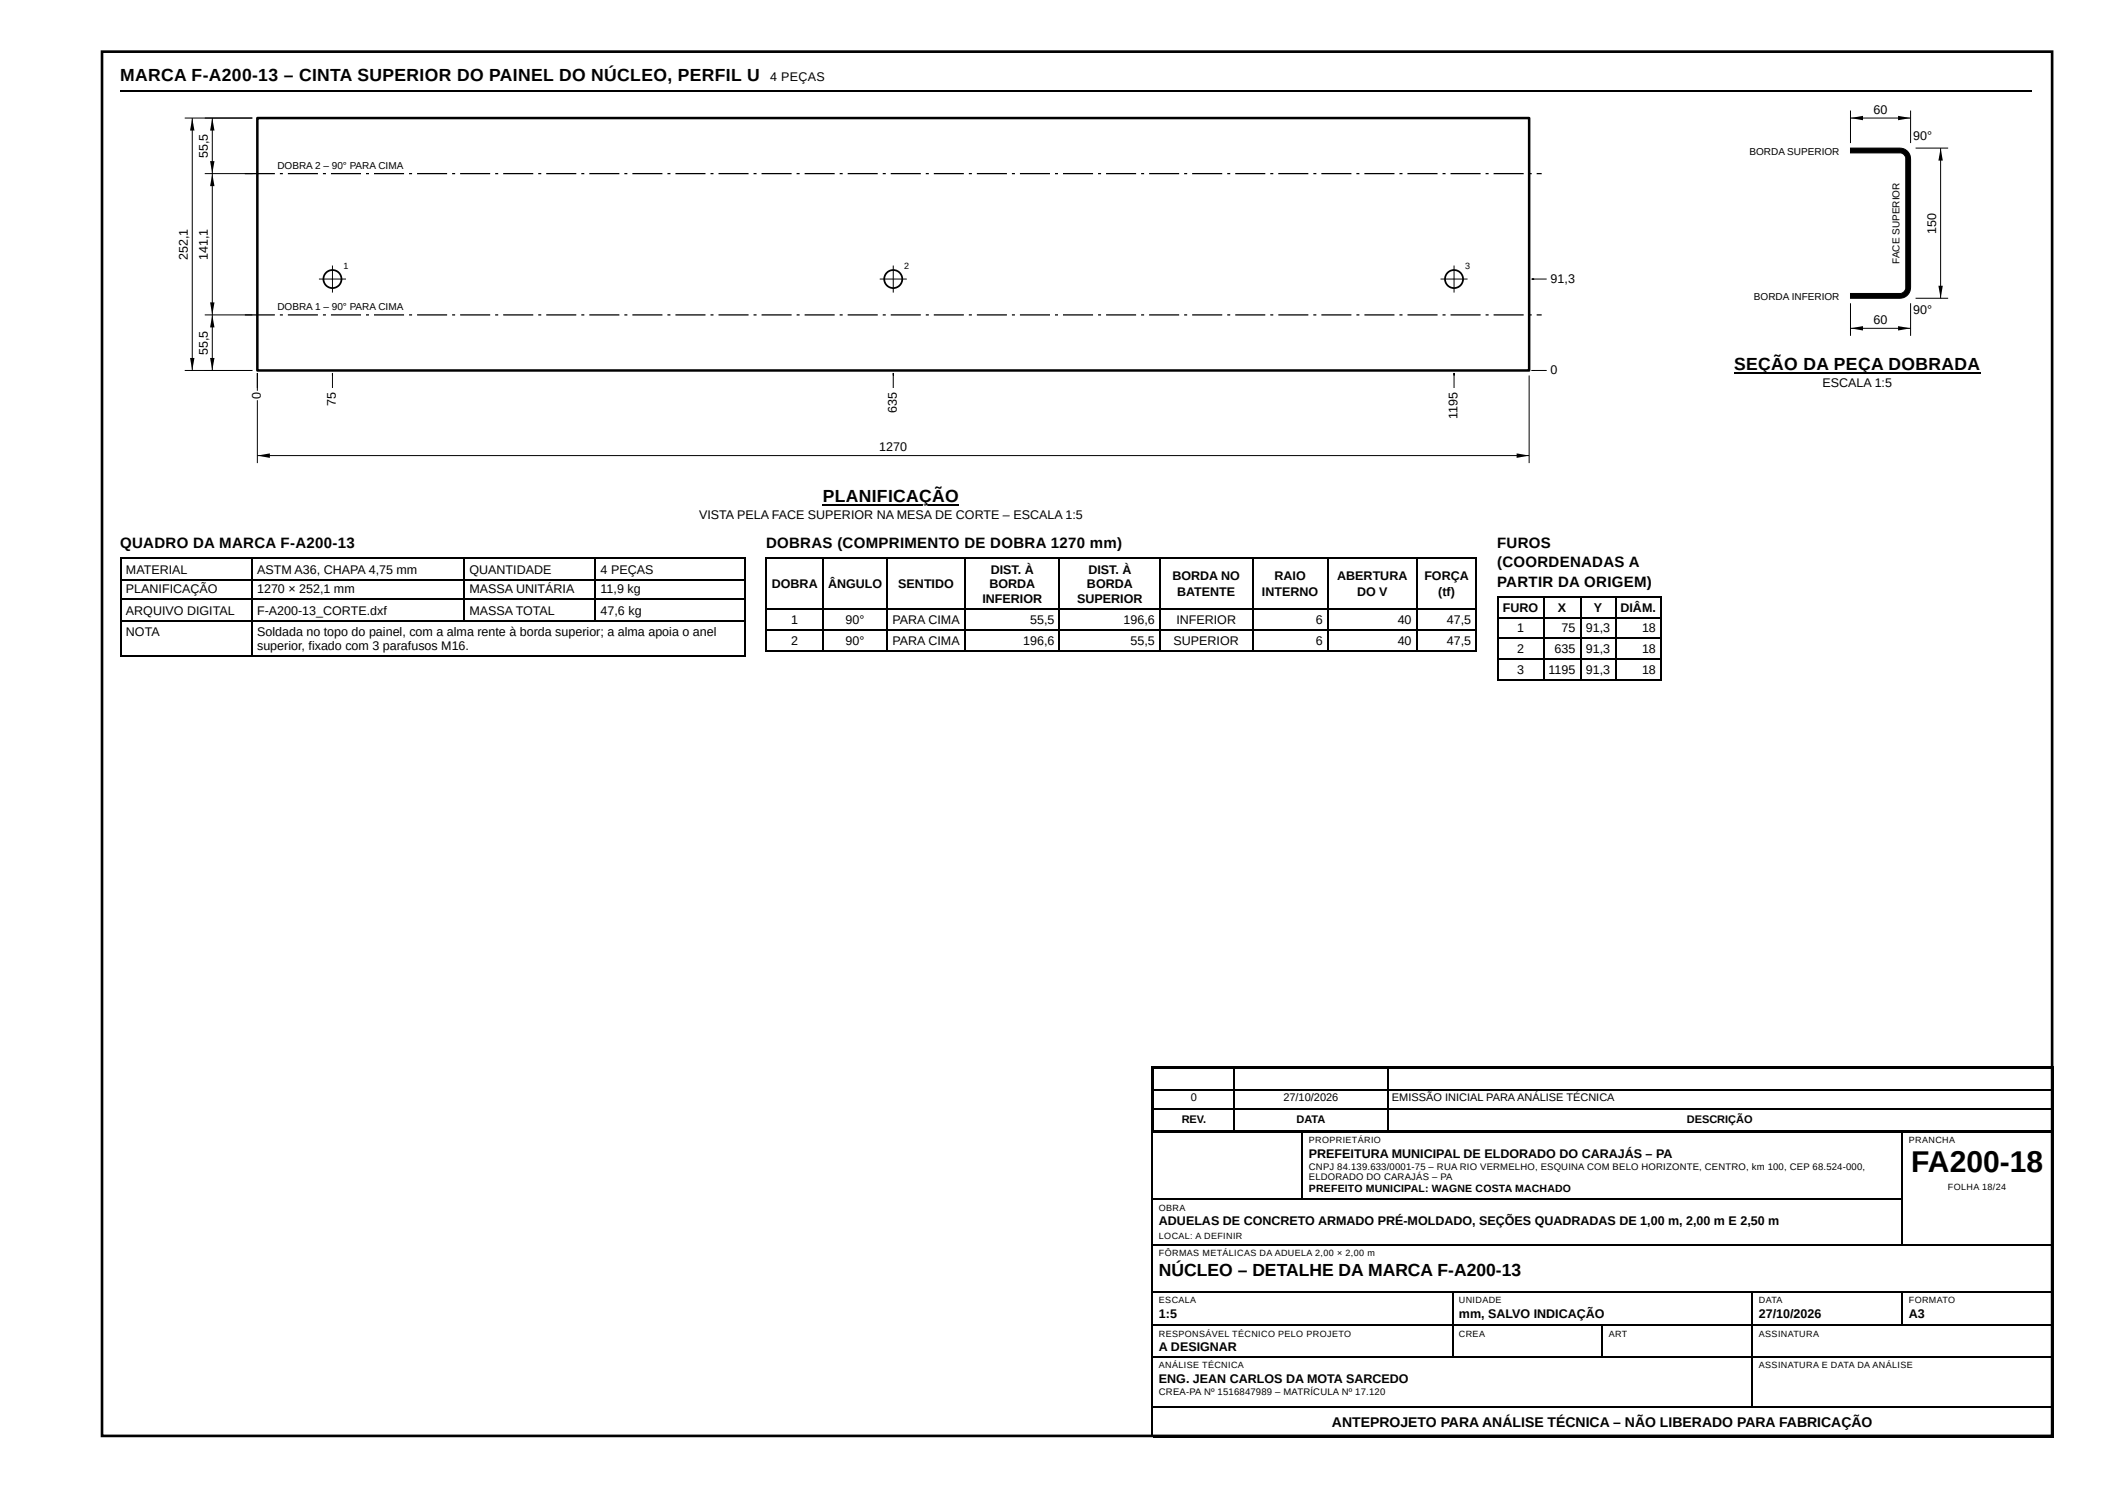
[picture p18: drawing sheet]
<svg xmlns="http://www.w3.org/2000/svg" width="420mm" height="297mm" viewBox="0 0 420 297" stroke-linecap="round" stroke-linejoin="round" font-family="sans-serif">
<defs><g id="words">
<text font-size="6" x="381.7" y="234.2">FA200-18</text>
<g font-size="3.5">
<text x="24" y="16.1">MARCA F-A200-13 – CINTA SUPERIOR DO PAINEL DO NÚCLEO, PERFIL U</text>
<text x="346.3" y="73.8">SEÇÃO DA PEÇA DOBRADA</text>
<text x="164.3" y="100.3">PLANIFICAÇÃO</text>
<text x="231.5" y="254.8">NÚCLEO – DETALHE DA MARCA F-A200-13</text>
</g>
<g font-size="3">
<text x="24" y="109.5">QUADRO DA MARCA F-A200-13</text>
<text x="153" y="109.5">DOBRAS (COMPRIMENTO DE DOBRA 1270 mm)</text>
<text x="299" y="109.5">FUROS</text>
<text x="299" y="113.2">(COORDENADAS A</text>
<text x="299" y="117.2">PARTIR DA ORIGEM)</text>
</g>
<text font-size="2.8" x="266" y="285">ANTEPROJETO PARA ANÁLISE TÉCNICA – NÃO LIBERADO PARA FABRICAÇÃO</text>
<g font-size="2.5">
<text x="153.8" y="16.1">4 PEÇAS</text>
<text x="384.9" y="28">°</text>
<text x="384.9" y="62.8">°</text>
<text x="364" y="77.3">ESCALA 1:5</text>
<text x="139.6" y="103.7">VISTA PELA FACE SUPERIOR NA MESA DE CORTE – ESCALA 1:5</text>
<text x="25.2" y="114.6">MATERIAL</text>
<text x="25.2" y="118.5">PLANIFICAÇÃO</text>
<text x="51.3" y="114.6">ASTM A36, CHAPA 4,75 mm</text>
<text x="51.3" y="118.5">1270 × 252,1 mm</text>
<text x="93.8" y="114.6">QUANTIDADE</text>
<text x="93.8" y="118.5">MASSA UNITÁRIA</text>
<text x="120" y="114.6">4 PEÇAS</text>
<text x="120" y="118.5">11,9 kg</text>
<text x="154.2" y="117.5">DOBRA</text>
<text x="165.4" y="117.5">ÂNGULO</text>
<text x="179.4" y="117.5">SENTIDO</text>
<text x="197.6" y="117.5">BORDA</text>
<text x="197.9" y="114.6">DIST. À</text>
<text x="217.1" y="117.5">BORDA</text>
<text x="217.4" y="114.6">DIST. À</text>
<text x="234.1" y="115.9">BORDA NO</text>
<text x="235.1" y="119.1">BATENTE</text>
<text x="252" y="119.1">INTERNO</text>
<text x="254.5" y="115.9">RAIO</text>
<text x="267.1" y="115.9">ABERTURA</text>
<text x="271" y="119.1">DO V</text>
<text x="284.5" y="115.9">FORÇA</text>
<text x="287.2" y="119.1">(tf)</text>
<text x="25.2" y="122.8">ARQUIVO DIGITAL</text>
<text x="51.3" y="122.8">F-A200-13_CORTE.dxf</text>
<text x="93.8" y="122.8">MASSA TOTAL</text>
<text x="120" y="122.8">47,6 kg</text>
<text x="158" y="124.6">1</text>
<text x="168.9" y="124.6">90°</text>
<text x="178.3" y="124.6">PARA CIMA</text>
<text x="196.2" y="120.4">INFERIOR</text>
<text x="205.7" y="124.6">55,5</text>
<text x="215.1" y="120.4">SUPERIOR</text>
<text x="224.4" y="124.6">196,6</text>
<text x="234.9" y="124.6">INFERIOR</text>
<text x="262.8" y="124.6">6</text>
<text x="279.1" y="124.6">40</text>
<text x="289" y="124.6">47,5</text>
<text x="300.1" y="122.2">FURO</text>
<text x="311.1" y="122.2">X</text>
<text x="318.3" y="122.2">Y</text>
<text x="323.6" y="122.2">DIÂM.</text>
<text x="25.2" y="127">NOTA</text>
<text x="51.3" y="127">Soldada no topo do painel, com a alma rente à borda superior; a alma apoia o anel</text>
<text x="51.3" y="129.9">superior, fixado com 3 parafusos M16.</text>
<text x="158" y="128.9">2</text>
<text x="168.9" y="128.9">90°</text>
<text x="178.3" y="128.9">PARA CIMA</text>
<text x="204.4" y="128.9">196,6</text>
<text x="225.8" y="128.9">55,5</text>
<text x="234.4" y="128.9">SUPERIOR</text>
<text x="262.8" y="128.9">6</text>
<text x="279.1" y="128.9">40</text>
<text x="289" y="128.9">47,5</text>
<text x="303" y="126.2">1</text>
<text x="303" y="130.4">2</text>
<text x="310.5" y="130.4">635</text>
<text x="311.9" y="126.2">75</text>
<text x="316.7" y="126.2">91,3</text>
<text x="316.7" y="130.4">91,3</text>
<text x="327.9" y="126.2">18</text>
<text x="327.9" y="130.4">18</text>
<text x="303" y="134.7">3</text>
<text x="309.3" y="134.7">1195</text>
<text x="316.7" y="134.7">91,3</text>
<text x="327.9" y="134.7">18</text>
<text x="261.4" y="231.2">PREFEITURA MUNICIPAL DE ELDORADO DO CARAJÁS – PA</text>
<text x="231.5" y="244.7">ADUELAS DE CONCRETO ARMADO PRÉ-MOLDADO, SEÇÕES QUADRADAS DE 1,00 m, 2,00 m E 2,50 m</text>
<text x="231.5" y="263.3">1:5</text>
<text x="291.4" y="263.3">mm, SALVO INDICAÇÃO</text>
<text x="351.3" y="263.3">27/10/2026</text>
<text x="381.2" y="263.3">A3</text>
<text x="231.5" y="269.9">A DESIGNAR</text>
<text x="231.5" y="276.2">ENG. JEAN CARLOS DA MOTA SARCEDO</text>
</g>
<g font-size="2.5" fill="#fff">
<text x="374.2" y="22.7">60</text>
<text x="382.1" y="28">90°</text>
<text x="41.5" y="31.6" transform="rotate(-90 41.5 31.6)">55,,5</text>
<text x="386.7" y="46.7" transform="rotate(-90 386.7 46.7)">150</text>
<text x="37.5" y="51.9" transform="rotate(-90 37.5 51.9)">252,,1</text>
<text x="41.5" y="51.9" transform="rotate(-90 41.5 51.9)">141,,1</text>
<text x="309.7" y="56.4">91,,3</text>
<text x="374.2" y="64.7">60</text>
<text x="382.1" y="62.8">90°</text>
<text x="41.5" y="70.9" transform="rotate(-90 41.5 70.9)">55,,5</text>
<text x="309.7" y="74.7">0</text>
<text x="52.1" y="79.7" transform="rotate(-90 52.1 79.7)">0</text>
<text x="67.1" y="81.1" transform="rotate(-90 67.1 81.1)">75</text>
<text x="179.1" y="82.5" transform="rotate(-90 179.1 82.5)">635</text>
<text x="291.1" y="83.7" transform="rotate(-90 291.1 83.7)">1195</text>
<text x="175.6" y="90.1">1270</text>
</g>
<g font-size="2.2">
<text x="237.9" y="219.9">0</text>
<text x="256.3" y="219.9">27/10/2026</text>
<text x="278" y="219.9">EMISSÃO INICIAL PARAANÁLISE TÉCNICA</text>
<text x="236" y="224.4">REV.</text>
<text x="258.9" y="224.4">DATA</text>
<text x="336.9" y="224.4">DESCRIÇÃO</text>
</g>
<text font-size="2.1" x="261.4" y="238.1">PREFEITO MUNICIPAL: WAGNE COSTA MACHADO</text>
<g font-size="2" fill="#fff">
<text x="55.4" y="33.8">DOBRA2–90°PARA CIMA</text>
<text x="349.4" y="30.9">BORDASUPERIOR</text>
<text x="379.3" y="52.7" transform="rotate(-90 379.3 52.7)">FACE SUPERIOR</text>
<text x="350.3" y="60">BORDAINFERIOR</text>
<text x="55.4" y="62">DOBRA1–90°PARA CIMA</text>
</g>
<g font-size="2">
<text x="55.4" y="33.8">DOBRA 2 – 90° PARACIMA</text>
<text x="349.4" y="30.9">BORDA SUPERIOR</text>
<text x="379.3" y="52.7" transform="rotate(-90 379.3 52.7)">FACESUPERIOR</text>
<text x="350.3" y="60">BORDA INFERIOR</text>
<text x="55.4" y="62">DOBRA 1 – 90° PARACIMA</text>
</g>
<g font-size="1.9">
<text x="261.4" y="233.6">CNPJ 84.139.633/0001-75 – RUA RIO VERMELHO, ESQUINA COM BELO HORIZONTE, CENTRO, km 100, CEP 68.524-000,</text>
<text x="261.4" y="235.7">ELDORADO DO CARAJÁS – PA</text>
<text x="231.5" y="278.6">CREA-PA Nº 1516847989 – MATRÍCULA Nº 17.120</text>
</g>
<g font-size="1.8" fill="#fff">
<text x="68.6" y="53.7">1</text>
<text x="180.6" y="53.7">2</text>
<text x="292.6" y="53.7">3</text>
</g>
<g font-size="1.8">
<text x="261.4" y="228.3">PROPRIETÁRIO</text>
<text x="381.2" y="228.3">PRANCHA</text>
<text x="389" y="237.6">FOLHA 18/24</text>
<text x="231.5" y="241.8">OBRA</text>
<text x="231.5" y="247.4">LOCAL: A DEFINIR</text>
<text x="231.5" y="250.8">FÔRMAS METÁLICAS DA ADUELA 2,00 × 2,00 m</text>
<text x="231.5" y="260.4">ESCALA</text>
<text x="291.4" y="260.4">UNIDADE</text>
<text x="351.3" y="260.4">DATA</text>
<text x="381.2" y="260.4">FORMATO</text>
<text x="231.5" y="267">RESPONSÁVEL TÉCNICO PELO PROJETO</text>
<text x="291.4" y="267">CREA</text>
<text x="321.3" y="267">ART</text>
<text x="351.3" y="267">ASSINATURA</text>
<text x="231.5" y="273.3">ANÁLISE TÉCNICA</text>
<text x="351.3" y="273.3">ASSINATURA E DATA DA ANÁLISE</text>
</g>
</g></defs>
<path d="M24.1 18.1h381.8" fill="none" stroke="#000" stroke-width=".26"/>
<path d="M51.4 23.6h254v50.4h-254z" fill="none" stroke="#000" stroke-width=".5"/>
<g fill="#000">
<path d="M48.9 34.6h6v.2h-6zM55.9 34.6h.6v.2h-.6zM57.5 34.6h6v.2h-6zM64.5 34.6h.6v.2h-.6zM66.1 34.6h6v.2h-6zM73.1 34.6h.6v.2h-.6zM74.7 34.6h6v.2h-6zM81.7 34.6h.6v.2h-.6zM83.3 34.6h6v.2h-6zM90.3 34.6h.6v.2h-.6zM91.9 34.6h6v.2h-6zM98.9 34.6h.6v.2h-.6zM100.5 34.6h6v.2h-6zM107.5 34.6h.6v.2h-.6zM109.1 34.6h6v.2h-6zM116.1 34.6h.6v.2h-.6zM117.7 34.6h6v.2h-6zM124.7 34.6h.6v.2h-.6zM126.3 34.6h6v.2h-6zM133.3 34.6h.6v.2h-.6zM134.9 34.6h6v.2h-6zM141.9 34.6h.6v.2h-.6zM143.5 34.6h6v.2h-6zM150.5 34.6h.6v.2h-.6zM152.1 34.6h6v.2h-6zM159.1 34.6h.6v.2h-.6zM160.7 34.6h6v.2h-6zM167.7 34.6h.6v.2h-.6zM169.3 34.6h6v.2h-6zM176.3 34.6h.6v.2h-.6zM177.9 34.6h6v.2h-6zM184.9 34.6h.6v.2h-.6zM186.5 34.6h6v.2h-6zM193.5 34.6h.6v.2h-.6zM195.1 34.6h6v.2h-6zM202.1 34.6h.6v.2h-.6zM203.7 34.6h6v.2h-6zM210.7 34.6h.6v.2h-.6zM212.3 34.6h6v.2h-6zM219.3 34.6h.6v.2h-.6zM220.9 34.6h6v.2h-6zM227.9 34.6h.6v.2h-.6zM229.5 34.6h6v.2h-6zM236.5 34.6h.6v.2h-.6zM238.1 34.6h6v.2h-6zM245.1 34.6h.6v.2h-.6zM246.7 34.6h6v.2h-6zM253.7 34.6h.6v.2h-.6zM255.3 34.6h6v.2h-6zM262.3 34.6h.6v.2h-.6zM263.9 34.6h6v.2h-6zM270.9 34.6h.6v.2h-.6zM272.5 34.6h6v.2h-6zM279.5 34.6h.6v.2h-.6zM281.1 34.6h6v.2h-6zM288.1 34.6h.6v.2h-.6zM289.7 34.6h6v.2h-6zM296.7 34.6h.6v.2h-.6zM298.3 34.6h6v.2h-6zM305.3 34.6h.6v.2h-.6zM306.9 34.6h1v.2h-1z"/>
<path d="M48.9 62.8h6v.2h-6zM55.9 62.8h.6v.2h-.6zM57.5 62.8h6v.2h-6zM64.5 62.8h.6v.2h-.6zM66.1 62.8h6v.2h-6zM73.1 62.8h.6v.2h-.6zM74.7 62.8h6v.2h-6zM81.7 62.8h.6v.2h-.6zM83.3 62.8h6v.2h-6zM90.3 62.8h.6v.2h-.6zM91.9 62.8h6v.2h-6zM98.9 62.8h.6v.2h-.6zM100.5 62.8h6v.2h-6zM107.5 62.8h.6v.2h-.6zM109.1 62.8h6v.2h-6zM116.1 62.8h.6v.2h-.6zM117.7 62.8h6v.2h-6zM124.7 62.8h.6v.2h-.6zM126.3 62.8h6v.2h-6zM133.3 62.8h.6v.2h-.6zM134.9 62.8h6v.2h-6zM141.9 62.8h.6v.2h-.6zM143.5 62.8h6v.2h-6zM150.5 62.8h.6v.2h-.6zM152.1 62.8h6v.2h-6zM159.1 62.8h.6v.2h-.6zM160.7 62.8h6v.2h-6zM167.7 62.8h.6v.2h-.6zM169.3 62.8h6v.2h-6zM176.3 62.8h.6v.2h-.6zM177.9 62.8h6v.2h-6zM184.9 62.8h.6v.2h-.6zM186.5 62.8h6v.2h-6zM193.5 62.8h.6v.2h-.6zM195.1 62.8h6v.2h-6zM202.1 62.8h.6v.2h-.6zM203.7 62.8h6v.2h-6zM210.7 62.8h.6v.2h-.6zM212.3 62.8h6v.2h-6zM219.3 62.8h.6v.2h-.6zM220.9 62.8h6v.2h-6zM227.9 62.8h.6v.2h-.6zM229.5 62.8h6v.2h-6zM236.5 62.8h.6v.2h-.6zM238.1 62.8h6v.2h-6zM245.1 62.8h.6v.2h-.6zM246.7 62.8h6v.2h-6zM253.7 62.8h.6v.2h-.6zM255.3 62.8h6v.2h-6zM262.3 62.8h.6v.2h-.6zM263.9 62.8h6v.2h-6zM270.9 62.8h.6v.2h-.6zM272.5 62.8h6v.2h-6zM279.5 62.8h.6v.2h-.6zM281.1 62.8h6v.2h-6zM288.1 62.8h.6v.2h-.6zM289.7 62.8h6v.2h-6zM296.7 62.8h.6v.2h-.6zM298.3 62.8h6v.2h-6zM305.3 62.8h.6v.2h-.6zM306.9 62.8h1v.2h-1z"/>
</g>
<circle cx="66.4" cy="55.7" r="1.8" fill="#fff"/>
<circle cx="66.4" cy="55.7" r="1.8" fill="none" stroke="#000" stroke-width=".35"/>
<path d="M63.7 55.7h5.4M66.4 53v5.4" fill="none" stroke="#000" stroke-width=".2"/>
<circle cx="178.4" cy="55.7" r="1.8" fill="#fff"/>
<circle cx="178.4" cy="55.7" r="1.8" fill="none" stroke="#000" stroke-width=".35"/>
<path d="M175.7 55.7h5.4M178.4 53v5.4" fill="none" stroke="#000" stroke-width=".2"/>
<circle cx="290.4" cy="55.7" r="1.8" fill="#fff"/>
<circle cx="290.4" cy="55.7" r="1.8" fill="none" stroke="#000" stroke-width=".35"/>
<g fill="none" stroke="#000" stroke-width=".2">
<path d="M36.9 23.6h13.5M38.4 23.6v50.4M40.9 34.7h9.5M42.4 23.6v50.4M369.6 29.6h9.8a2.13 2.13 0 0 1 2.2 2.1v25.7a2.13 2.13 0 0 1-2.2 2.2h-9.8v-1h9.8a1.19 1.19 0 0 0 1.2-1.2v-25.7a1.19 1.19 0 0 0-1.2-1.2h-9.8zM369.6 23.6h12M369.6 22.1v6.5M381.6 22.1v6.5M382.6 29.6h6.5M387.6 29.6v30M287.7 55.7h5.4M290.4 53v5.4"/>
<path d="M306.4 55.7h-.5h3M382.6 59.6h6.5M36.9 74h13.5M40.9 62.9h9.5M51.4 77.5v-3v18M66.4 75v-.5v3M178.4 75v-.5v3M290.4 75v-.5v3M305.4 75v17.5M306.4 74h-.5h3M369.6 60.6v6.5M369.6 65.6h12"/>
<path d="M381.6 60.6v6.5M51.4 91h254"/>
</g>
<g fill="#000">
<path d="M38.4 23.6l.4 2.5h-.8zM42.4 34.7l.4 2.5h-.8zM42 32.2h.8l-.4 2.5zM42.4 23.6l.4 2.5h-.8zM369.6 23.6l2.5-.5v.9zM379.1 23.1l2.5 .5-2.5 .4zM387.6 29.6l.4 2.5h-.9zM369.6 29.6h9.8a2.13 2.13 0 0 1 2.2 2.1v25.7a2.13 2.13 0 0 1-2.2 2.2h-9.8v-1h9.8a1.19 1.19 0 0 0 1.2-1.2v-25.7a1.19 1.19 0 0 0-1.2-1.2h-9.8zM387.1 57.1h.9l-.4 2.5zM38 71.5h.8l-.4 2.5zM42 71.5h.8l-.4 2.5zM42.4 62.9l.4 2.5h-.8z"/>
<path d="M42 60.4h.8l-.4 2.5zM369.6 65.6l2.5-.5v.9zM379.1 65.1l2.5 .5-2.5 .4zM51.4 91l2.5-.4v.9zM302.9 90.6l2.5 .4-2.5 .5z"/>
</g>
<g fill="none" stroke="#000" stroke-width=".26">
<path d="M346.3 74.5h49.2M24.1 111.5h124.9M24.1 115.8h124.9M24.1 119.7h124.9M24.2 111.4v19.8M50.4 111.4v19.8M92.7 111.4v12.7M118.9 111.4v12.7M148.8 111.4v19.8M152.9 111.5h142.1M153.1 111.4v18.8M164.3 100.9h27.3"/>
<path d="M164.4 111.4v18.8M177.1 111.4v18.8M192.7 111.4v18.8M211.5 111.4v18.8M231.6 111.4v18.8M250.2 111.4v18.8M265.2 111.4v18.8M283 111.4v18.8M294.9 111.4v18.8M299 119.2h32.8M299.1 119.1v16.9M308.4 119.1v16.9"/>
<path d="M315.8 119.1v16.9M322.7 119.1v16.9M331.7 119.1v16.9M24.1 124h124.9M24.1 131.1h124.9M152.9 121.6h142.1M152.9 125.8h142.1M152.9 130h142.1M299 123.4h32.8M299 127.4h32.8M299 131.6h32.8M299 135.9h32.8"/>
<path d="M229.9 213.1h180.2M230.1 213v74.1M230.2 213.4h179.9M230.2 217.6h179.9M230.3 213.3v12.7M246.5 213.3v12.7M277.2 213.3v12.7M410 213.3v12.7M229.9 226.1h180.2M230.2 221.6h179.9M230.2 225.8h179.9M230.2 239.6h149.7"/>
<path d="M260 226.2v13.5M379.8 226.2v22.5M410 226.2v60.9M230.2 248.6h179.9M230.2 258.1h179.9M290.1 258.2v13M349.9 258.2v23.1M379.8 258.2v6.6M230.2 264.7h179.9M230.2 271.1h179.9M320 264.8v6.4M230.2 281.1h179.9"/>
<path d="M230.2 286.9h179.9"/>
</g>
<path d="M20.4 10.3h389.4v276.5h-389.4z" fill="none" stroke="#000" stroke-width=".53"/>
<use href="#words"/>
</svg>
